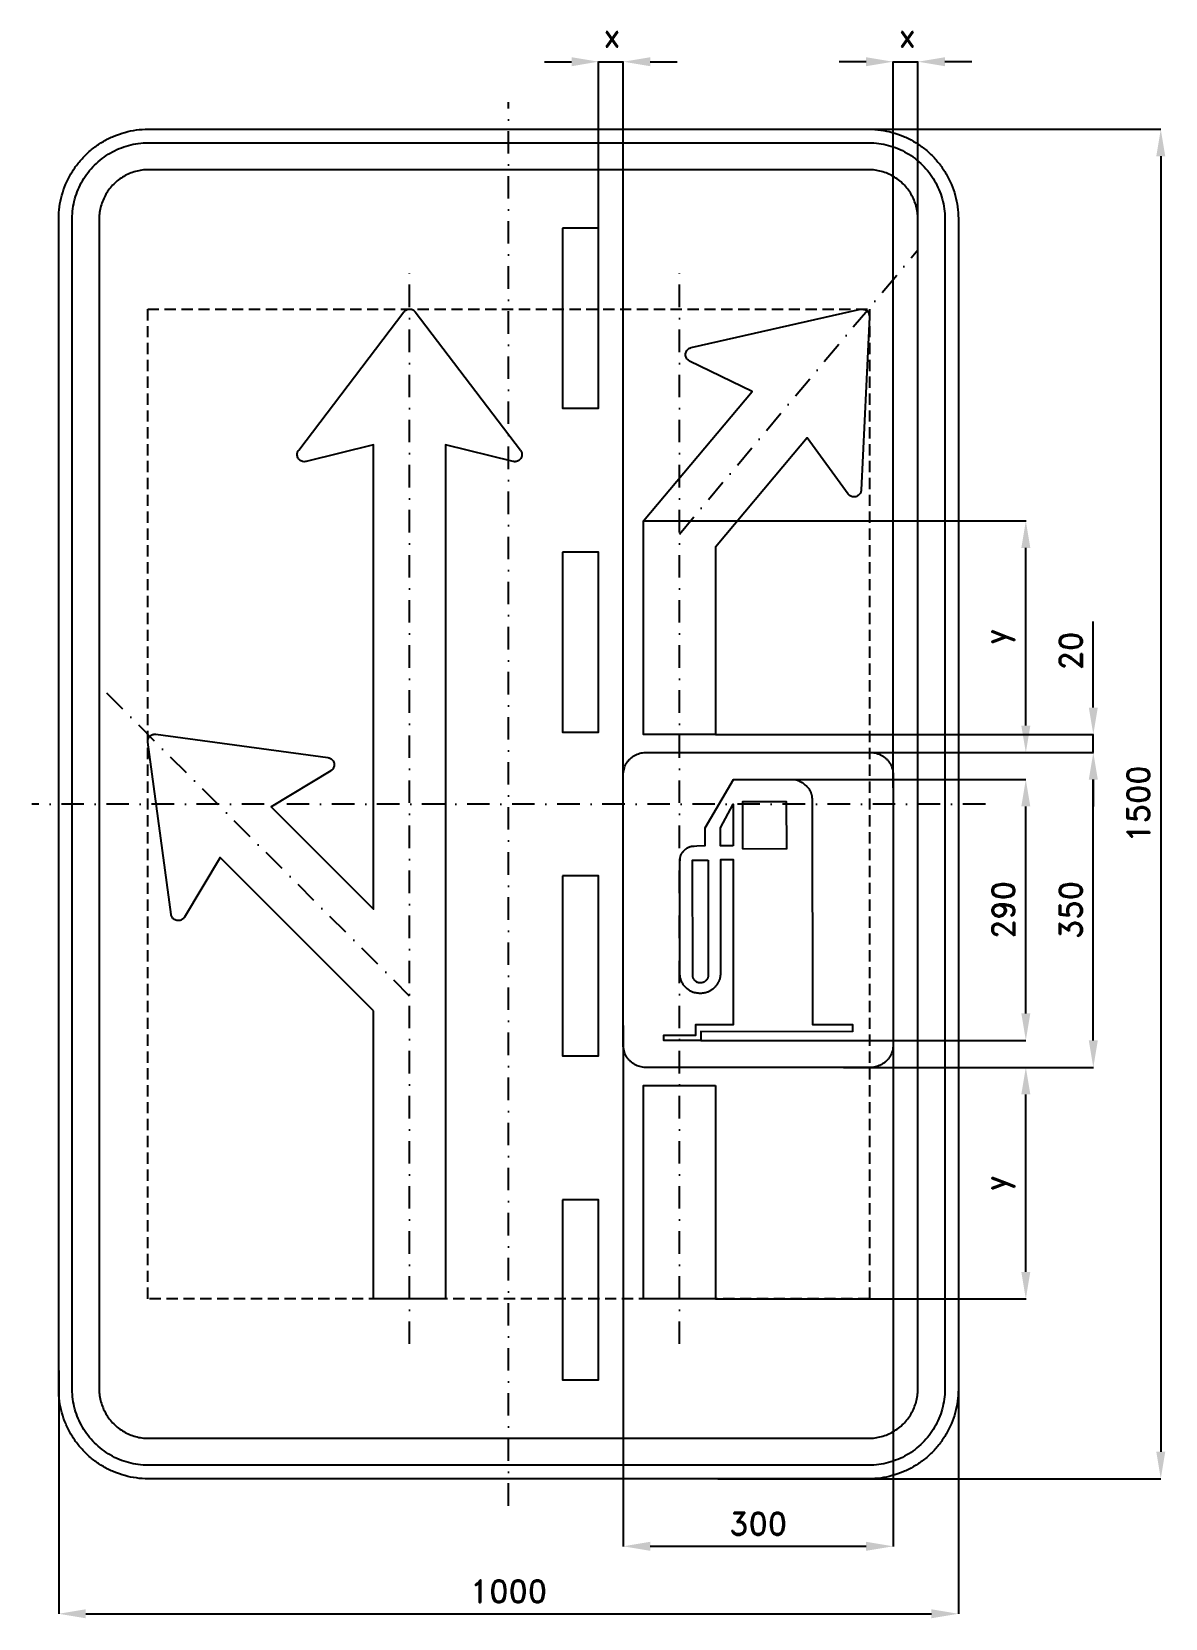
# Model space of a CAD drawing. Header units: millimetres. Extents: x -530 to 730, y -905 to 858.
import ezdxf

# ---------------------------------------------------------------- set-up
doc = ezdxf.new("R2010")
doc.units = ezdxf.units.MM
doc.header["$LTSCALE"] = 5
doc.linetypes.add('ČERCHOVANÁX2', pattern=[2, 1, -0.5, 0, -0.5])
doc.linetypes.add('ČÁRKOVANÁX2', pattern=[1.5, 1, -0.5])
doc.layers.add('Kóty', color=2, linetype='Continuous')
doc.layers.add('Značka', color=7, linetype='Continuous')
doc.styles.get("Standard").update_dxf_attribs({"font": 'romand.shx', "height": 25})
doc.dimstyles.get("Standard").update_dxf_attribs({"dimtxt": 25, "dimasz": 30, "dimexe": 0.18, "dimexo": 0.0625, "dimgap": 12.5, "dimtad": 1, "dimdec": 0, "dimzin": 0, "dimdsep": 46, "dimtxsty": 'Standard', "dimcen": 0.09, "dimadec": 0, "dimazin": 0, "dimtfac": 1, "dimtdec": 0, "dimtofl": 0, "dimtmove": 0, "dimatfit": 3, "dimfxl": 1, "dimtolj": 1, "dimtzin": 0, "dimarcsym": 0})

msp = doc.modelspace()

# ---------------------------------------------------------------- texts
at = {"layer": 'Kóty', "char_height": 25, "attachment_point": 5}
for insert in [(115.11957, 854.16667), (443.36494, 854.16667)]:
    msp.add_mtext('\\A1;x', dxfattribs=dict(at, insert=insert))

# ---------------------------------------------------------------- blocks, each defined once
blk = doc.blocks.new('*D1')
at = {"layer": 'Defpoints', "color": 0, "transparency": 16777216}
for p in [(295.1, 27.25), (575, 27.25), (213.74, -262.75)]:
    blk.add_point(p, dxfattribs=at)
at = {"layer": 'Kóty', "color": 0, "lineweight": -2, "transparency": 16777216}
for p, q in [((295.1625, 27.25), (575.18, 27.25)), ((575, -232.75), (575, -2.75)), ((213.8025, -262.75), (575.18, -262.75))]:
    blk.add_line(p, q, dxfattribs=at)
at = {"layer": 'Kóty', "color": 0, "transparency": 16777216}
for points in [[(570, -2.75), (580, -2.75), (575, 27.25)], [(570, -232.75), (580, -232.75), (575, -262.75)]]:
    blk.add_solid(points, dxfattribs=at)
at = {"layer": 'Kóty', "color": 0, "transparency": 16777216, "insert": (550, -117.75), "char_height": 25, "attachment_point": 5, "rotation": 90}
blk.add_mtext('\\A1;290', dxfattribs=at)
blk = doc.blocks.new('*D2')
at = {"layer": 'Defpoints', "color": 0, "transparency": 16777216}
for p in [(382.9, 57.2), (650, 57.2), (372.5, -292.8)]:
    blk.add_point(p, dxfattribs=at)
at = {"layer": 'Kóty', "color": 0, "lineweight": -2, "transparency": 16777216}
for p, q in [((382.9, 57.2), (650.2, 57.2)), ((650, -262.8), (650, 27.2)), ((372.5, -292.8), (650.2, -292.8))]:
    blk.add_line(p, q, dxfattribs=at)
at = {"layer": 'Kóty', "color": 0, "transparency": 16777216}
for points in [[(645, 27.2), (655, 27.2), (650, 57.2)], [(645, -262.8), (655, -262.8), (650, -292.8)]]:
    blk.add_solid(points, dxfattribs=at)
at = {"layer": 'Kóty', "color": 0, "transparency": 16777216, "insert": (625, -117.8), "char_height": 25, "attachment_point": 5, "rotation": 90}
blk.add_mtext('\\A1;350', dxfattribs=at)
blk = doc.blocks.new('*D3')
at = {"layer": 'Defpoints', "color": 0, "transparency": 16777216}
for p in [(320, 750), (232.4, -750), (725, -750)]:
    blk.add_point(p, dxfattribs=at)
at = {"layer": 'Kóty', "color": 0, "lineweight": -2, "transparency": 16777216}
for p, q in [((320, 750), (725.2, 750)), ((725, 720), (725, -720)), ((232.5, -750), (725.2, -750))]:
    blk.add_line(p, q, dxfattribs=at)
at = {"layer": 'Kóty', "color": 0, "transparency": 16777216}
for points in [[(720, 720), (730, 720), (725, 750)], [(720, -720), (730, -720), (725, -750)]]:
    blk.add_solid(points, dxfattribs=at)
at = {"layer": 'Kóty', "color": 0, "transparency": 16777216, "insert": (700, 0), "char_height": 25, "attachment_point": 5, "rotation": 90}
blk.add_mtext('\\A1;1500', dxfattribs=at)
blk = doc.blocks.new('*D4')
at = {"layer": 'Defpoints', "color": 0, "transparency": 16777216}
for p in [(230, 77.2), (650, 77.2), (389.8, 57.2)]:
    blk.add_point(p, dxfattribs=at)
at = {"layer": 'Kóty', "color": 0, "lineweight": -2, "transparency": 16777216}
for p, q in [((650, 107.2), (650, 202.7)), ((230.1, 77.2), (650.2, 77.2)), ((389.8, 57.2), (650.2, 57.2)), ((650, 27.2), (650, -2.8))]:
    blk.add_line(p, q, dxfattribs=at)
at = {"layer": 'Kóty', "color": 0, "transparency": 16777216}
for points in [[(645, 107.2), (655, 107.2), (650, 77.2)], [(645, 27.2), (655, 27.2), (650, 57.2)]]:
    blk.add_solid(points, dxfattribs=at)
at = {"layer": 'Kóty', "color": 0, "transparency": 16777216, "insert": (625, 170), "char_height": 25, "attachment_point": 5, "rotation": 90}
blk.add_mtext('\\A1;20', dxfattribs=at)
blk = doc.blocks.new('*D5')
at = {"layer": 'Defpoints', "color": 0, "transparency": 16777216}
for p in [(127.5, -246.1), (427.5, -246.1), (427.5, -825)]:
    blk.add_point(p, dxfattribs=at)
at = {"layer": 'Kóty', "color": 0, "lineweight": -2, "transparency": 16777216}
for p, q in [((127.5, -246.1), (127.5, -825.2)), ((427.5, -246.1), (427.5, -825.2)), ((157.5, -825), (397.5, -825))]:
    blk.add_line(p, q, dxfattribs=at)
at = {"layer": 'Kóty', "color": 0, "transparency": 16777216}
for points in [[(157.5, -820), (157.5, -830), (127.5, -825)], [(397.5, -820), (397.5, -830), (427.5, -825)]]:
    blk.add_solid(points, dxfattribs=at)
at = {"layer": 'Kóty', "color": 0, "transparency": 16777216, "insert": (277.5, -800), "char_height": 25, "attachment_point": 5}
blk.add_mtext('\\A1;300', dxfattribs=at)
blk = doc.blocks.new('*D6')
at = {"layer": 'Defpoints', "color": 0, "transparency": 16777216}
for p in [(-500, -629.6), (500, -629.6), (500, -900)]:
    blk.add_point(p, dxfattribs=at)
at = {"layer": 'Kóty', "color": 0, "lineweight": -2, "transparency": 16777216}
for p, q in [((-500, -629.7), (-500, -900.2)), ((500, -629.7), (500, -900.2)), ((-470, -900), (470, -900))]:
    blk.add_line(p, q, dxfattribs=at)
at = {"layer": 'Kóty', "color": 0, "transparency": 16777216}
for points in [[(-470, -895), (-470, -905), (-500, -900)], [(470, -895), (470, -905), (500, -900)]]:
    blk.add_solid(points, dxfattribs=at)
at = {"layer": 'Kóty', "color": 0, "transparency": 16777216, "insert": (0, -875), "char_height": 25, "attachment_point": 5}
blk.add_mtext('\\A1;1000', dxfattribs=at)
blk = doc.blocks.new('*D7')
at = {"layer": 'Defpoints', "color": 0, "transparency": 16777216}
for p in [(402.8, -292.7), (575, -292.7), (230, -550)]:
    blk.add_point(p, dxfattribs=at)
at = {"layer": 'Kóty', "color": 0, "lineweight": -2, "transparency": 16777216}
for p, q in [((402.9, -292.7), (575.2, -292.7)), ((575, -520), (575, -322.7)), ((230.1, -550), (575.2, -550))]:
    blk.add_line(p, q, dxfattribs=at)
at = {"layer": 'Kóty', "color": 0, "transparency": 16777216}
for points in [[(570, -322.7), (580, -322.7), (575, -292.7)], [(570, -520), (580, -520), (575, -550)]]:
    blk.add_solid(points, dxfattribs=at)
at = {"layer": 'Kóty', "color": 0, "transparency": 16777216, "insert": (545.8, -421.4), "char_height": 25, "attachment_point": 5, "rotation": 90}
blk.add_mtext('\\A1;y', dxfattribs=at)
blk = doc.blocks.new('*D8')
at = {"layer": 'Defpoints', "color": 0, "transparency": 16777216}
for p in [(150, 314.6), (575, 314.6), (389.8, 57.2)]:
    blk.add_point(p, dxfattribs=at)
at = {"layer": 'Kóty', "color": 0, "lineweight": -2, "transparency": 16777216}
for p, q in [((150.1, 314.6), (575.2, 314.6)), ((575, 87.2), (575, 284.6)), ((389.9, 57.2), (575.2, 57.2))]:
    blk.add_line(p, q, dxfattribs=at)
at = {"layer": 'Kóty', "color": 0, "transparency": 16777216}
for points in [[(570, 284.6), (580, 284.6), (575, 314.6)], [(570, 87.2), (580, 87.2), (575, 57.2)]]:
    blk.add_solid(points, dxfattribs=at)
at = {"layer": 'Kóty', "color": 0, "transparency": 16777216, "insert": (545.8, 185.9), "char_height": 25, "attachment_point": 5, "rotation": 90}
blk.add_mtext('\\A1;y', dxfattribs=at)

# ---------------------------------------------------------------- dimensions: what is measured, and where the dimension line sits
at = {"layer": 'Kóty'}
for base, p1, p2, picture, middle in [((725, -750), (319.98712, 750), (232.40009, -750), '*D3', (700, 0)), ((650, 77.25), (389.78268, 57.25), (229.999, 77.25), '*D4', (625, 169.9881)), ((650, 57.25), (372.47291, -292.75), (382.86004, 57.25), '*D2', (625, -117.75)), ((575, 27.25), (213.74, -262.75), (295.1, 27.25), '*D1', (550, -117.75))]:
    dim = msp.add_linear_dim(base=base, p1=p1, p2=p2, angle=90, dimstyle='Standard', dxfattribs=at)
    dim.commit()
    dim.dimension.update_dxf_attribs({"geometry": picture, "text_midpoint": middle})
for base, p1, p2, picture, middle in [((575, 314.56), (389.84518, 57.25), (149.999, 314.56), '*D8', (545.83333, 185.905)), ((575, -292.74953), (229.999, -550), (402.84824, -292.74953), '*D7', (545.83333, -421.37476))]:
    dim = msp.add_linear_dim(base=base, p1=p1, p2=p2, angle=90, text='y', dimstyle='Standard', dxfattribs=at)
    dim.commit()
    dim.dimension.update_dxf_attribs({"geometry": picture, "text_midpoint": middle})
for base, p1, p2, picture, middle in [((427.5, -825), (127.5, -246.06777), (427.5, -246.06777), '*D5', (277.5, -800)), ((500, -900), (-500, -629.5965), (500, -629.5965), '*D6', (0, -875))]:
    dim = msp.add_linear_dim(base=base, p1=p1, p2=p2, dimstyle='Standard', dxfattribs=at)
    dim.commit()
    dim.dimension.update_dxf_attribs({"geometry": picture, "text_midpoint": middle})

# ---------------------------------------------------------------- linework, layer by layer
at = {"layer": 'Kóty'}
for p, q in [((39.999, 825), (69.999, 825)), ((99.999, 640), (99.999, 825.18)), ((127.5, -72.08316), (127.5, 825.18)), ((157.5, 825), (187.5, 825)), ((397.5, 825), (367.5, 825)), ((427.5, 18.05254), (427.5, 825.18)), ((455, 14.35554), (455, 825.18)), ((515, 825), (485, 825))]:
    msp.add_line(p, q, dxfattribs=at)
for points in [[(99.999, 825), (127.5, 825)], [(427.5, 825), (455, 825)], [(650, 57.25), (650, 77.25)]]:
    msp.add_lwpolyline(points, dxfattribs=at)
for points in [[(69.999, 830), (69.999, 820), (99.999, 825)], [(157.5, 830), (157.5, 820), (127.5, 825)], [(397.5, 830), (397.5, 820), (427.5, 825)], [(485, 830), (485, 820), (455, 825)]]:
    msp.add_solid(points, dxfattribs=at)
at = {"layer": 'Značka', "color": 6, "linetype": 'ČERCHOVANÁX2', "ltscale": 5}
for points in [[(0, -780), (0, 780)], [(-110.001, -600), (-110.001, 600)], [(189.999, 299.99941), (455, 615.8153)], [(189.999, -600), (189.999, 600)], [(-110.001, -213.4315), (-455, 131.5675)], [(530, 0), (-530, 0)]]:
    msp.add_lwpolyline(points, dxfattribs=at)
at = {"layer": 'Značka', "color": 5}
for points in [[(-400, -750), (-400.393, -749.99883), (-400.785, -749.99692, -0.0321801), (-413.6978, -749.09245, -0.0354432), (-426.3873, -746.45574, -0.0362667), (-438.6591, -742.3068, -0.0344205), (-450.2266, -736.4713, -0.0337216), (-461.0042, -729.2849, -0.0340847), (-470.7107, -720.7107, -0.0342086), (-479.2931, -711.0064, -0.0342292), (-486.4713, -700.2266, -0.0340441), (-492.2651, -688.6512, -0.0334121), (-496.45574, -676.3873, -0.0341269), (-499.13547, -663.6918, -0.0367447), (-499.99692, -650.785), (-499.99892, -650.393), (-500, -650), (-500, 650), (-499.99883, 650.39), (-499.99692, 650.79, -0.0321796), (-499.09245, 663.7, -0.0354411), (-496.45574, 676.39, -0.0362697), (-492.3068, 688.66, -0.0344172), (-486.4713, 700.23, -0.033719), (-479.2849, 711, -0.0340776), (-470.7107, 720.71, -0.0342077), (-461.0064, 729.29, -0.0342268), (-450.2266, 736.47, -0.0340514), (-438.6512, 742.27, -0.0334162), (-426.3873, 746.46, -0.0341286), (-413.6918, 749.14, -0.0367456), (-400.785, 750), (-400.393, 750), (-400, 750), (400, 750), (400.393, 750), (400.785, 750, -0.0321794), (413.698, 749.09, -0.0354509), (426.387, 746.46, -0.0362816), (438.659, 742.31, -0.0344246), (450.227, 736.47, -0.0337312), (461.004, 729.28, -0.034081), (470.711, 720.71, -0.0342138), (479.293, 711.01, -0.0342285), (486.471, 700.23, -0.0340344), (492.265, 688.65, -0.0334114), (496.46, 676.39, -0.0341223), (499.14, 663.69, -0.0367412), (500, 650.79), (500, 650.39), (500, 650), (500, -650), (500, -650.393), (500, -650.785, -0.0321792), (499.09, -663.6978, -0.0354418), (496.46, -676.3873, -0.0362638), (492.307, -688.6591, -0.0344153), (486.471, -700.2266, -0.0337192), (479.285, -711.0042, -0.034086), (470.711, -720.7107, -0.0342054), (461.006, -729.2931, -0.0342295), (450.227, -736.4713, -0.0340459), (438.651, -742.2651, -0.0334135), (426.387, -746.45574, -0.034127), (413.692, -749.13547, -0.036745), (400.785, -749.99692), (400.393, -749.99892), (400, -750), (-400, -750)], [(-400, -735), (-400.334, -734.999), (-400.668, -734.9974, -0.0321799), (-411.6431, -734.2286, -0.0354431), (-422.4292, -731.9874, -0.036267), (-432.8602, -728.4608, -0.0344205), (-442.6926, -723.5006, -0.0337214), (-451.8536, -717.3922, -0.0340847), (-460.1041, -710.1041, -0.0342085), (-467.3991, -701.8554, -0.0342292), (-473.5006, -692.6926, -0.0340447), (-478.4254, -682.8535, -0.0334123), (-481.9874, -672.4292, -0.0341271), (-484.2652, -661.638, -0.0367448), (-484.9974, -650.668), (-484.9991, -650.334), (-485, -650), (-485, 650), (-484.999, 650.33), (-484.9974, 650.67, -0.0321808), (-484.2286, 661.64, -0.0354437), (-481.9874, 672.43, -0.0362674), (-478.4608, 682.86, -0.034419), (-473.5006, 692.69, -0.0337112), (-467.3922, 701.85, -0.0340785), (-460.1041, 710.1, -0.034195), (-451.8554, 717.4, -0.0342194), (-442.6926, 723.5, -0.0340514), (-432.8535, 728.43, -0.0334085), (-422.4292, 731.99, -0.0341207), (-411.638, 734.27, -0.0367451), (-400.668, 735), (-400.334, 735), (-400, 735), (400, 735), (400.334, 735), (400.668, 735, -0.0321738), (411.643, 734.23, -0.0354396), (422.429, 731.99, -0.0362613), (432.86, 728.46, -0.0344296), (442.693, 723.5, -0.0337309), (451.854, 717.39, -0.0340802), (460.104, 710.1, -0.0342125), (467.399, 701.86, -0.03423), (473.501, 692.69, -0.0340367), (478.425, 682.85, -0.0334178), (481.987, 672.43, -0.0341274), (484.265, 661.64, -0.0367509), (484.997, 650.67), (484.999, 650.33), (485, 650), (485, -650), (484.999, -650.334), (484.997, -650.668, -0.0321847), (484.229, -661.6431, -0.0354498), (481.987, -672.4292, -0.0362714), (478.461, -682.8602, -0.0344187), (473.501, -692.6926, -0.0337149), (467.392, -701.8536, -0.0340831), (460.104, -710.1041, -0.0342094), (451.855, -717.3991, -0.0342308), (442.693, -723.5006, -0.0340424), (432.854, -728.4254, -0.0334111), (422.429, -731.9874, -0.0341271), (411.638, -734.2652, -0.0367448), (400.668, -734.9974), (400.334, -734.9991), (400, -735), (-400, -735)], [(-400, -705), (400, -705), (400.216, -704.9994), (400.432, -704.9983, 0.0321799), (407.534, -704.5008, 0.0354424), (414.513, -703.0507, 0.0362647), (421.263, -700.7687, 0.0344223), (427.625, -697.5592, 0.033717), (433.552, -693.6067, 0.034088), (438.891, -688.8909, 0.0342122), (443.611, -683.5535, 0.0342287), (447.559, -677.6246, 0.0340415), (450.746, -671.2582, 0.0334124), (453.051, -664.513, 0.0341249), (454.525, -657.5305, 0.0367432), (454.998, -650.432), (454.999, -650.216), (455, -650), (455, 650), (454.999, 650.22), (454.998, 650.43, 0.0321867), (454.501, 657.53, 0.0354421), (453.051, 664.51, 0.0362779), (450.769, 671.26, 0.0344207), (447.559, 677.62, 0.0337176), (443.607, 683.55, 0.0340785), (438.891, 688.89, 0.0341988), (433.554, 693.61, 0.0342361), (427.625, 697.56, 0.0340303), (421.258, 700.75, 0.033395), (414.513, 703.05, 0.0341092), (407.53, 704.52, 0.0367438), (400.432, 705), (400.216, 705), (400, 705), (-400, 705), (-400.216, 705), (-400.432, 705, 0.0321706), (-407.5338, 704.5, 0.0354292), (-414.513, 703.05, 0.036266), (-421.2625, 700.77, 0.0344312), (-427.6246, 697.56, 0.0337345), (-433.5523, 693.61, 0.034079), (-438.8909, 688.89, 0.0342245), (-443.6112, 683.55, 0.0342352), (-447.5592, 677.62, 0.0340405), (-450.7458, 671.26, 0.0334087), (-453.0507, 664.51, 0.034125), (-454.5245, 657.53, 0.0367448), (-454.9983, 650.43), (-454.9994, 650.22), (-455, 650), (-455, -650), (-454.9994, -650.216), (-454.9983, -650.432, 0.0321797), (-454.5008, -657.5338, 0.0354429), (-453.0507, -664.513, 0.0362669), (-450.7687, -671.2625, 0.0344214), (-447.5592, -677.6246, 0.0337215), (-443.6067, -683.5523, 0.0340845), (-438.8909, -688.8909, 0.0342083), (-433.5535, -693.6112, 0.0342301), (-427.6246, -697.5592, 0.0340439), (-421.2582, -700.7458, 0.0334124), (-414.513, -703.0507, 0.0341275), (-407.5305, -704.5245, 0.0367453), (-400.432, -704.9983), (-400.216, -704.9994), (-400, -705)], [(-150.001, -230), (-303.406, -76.595), (-320.376, -59.625), (-360.269, -125.748), (-360.485, -126.078), (-360.709, -126.402, -0.0524827), (-361.761, -127.569, -0.0526814), (-363.039, -128.497, -0.0655281), (-364.836, -129.298, -0.0654127), (-366.78, -129.608, -0.0652857), (-368.743, -129.462, -0.0651527), (-370.602, -128.818, -0.0648621), (-372.258, -127.759, -0.0636732), (-373.595, -126.313, -0.0527042), (-374.408, -124.956, -0.0574598), (-374.902, -123.466), (-374.98, -123.079), (-375.046, -122.691), (-400.988, 68.553), (-401.025, 68.919), (-401.053, 69.286, -0.0490687), (-400.99, 70.752, -0.0491238), (-400.641, 72.185, -0.0611256), (-399.869, 73.853, -0.0613594), (-398.717, 75.285, -0.0610216), (-397.285, 76.433, -0.0594514), (-395.617, 77.208, -0.0491713), (-394.184, 77.564, -0.0536551), (-392.718, 77.621), (-392.351, 77.593), (-391.985, 77.555), (-200.742, 51.614), (-200.353, 51.547), (-199.967, 51.47, -0.0525266), (-198.478, 50.967, -0.0526807), (-197.119, 50.162, -0.0654728), (-195.671, 48.83, -0.0654514), (-194.615, 47.169, -0.0652964), (-193.97, 45.309, -0.0651842), (-193.824, 43.347, -0.0648678), (-194.139, 41.407, -0.0636586), (-194.936, 39.607, -0.0526761), (-195.859, 38.321, -0.0574592), (-197.031, 37.276), (-197.354, 37.051), (-197.684, 36.836), (-263.808, -3.056), (-246.837, -20.027), (-150.001, -116.863), (-150.001, 375.21), (-150.001, 399.21), (-224.966, 380.66), (-225.352, 380.58), (-225.739, 380.51), (-227.308, 380.43), (-228.868, 380.68, -0.0654746), (-230.705, 381.38, -0.0654176), (-232.299, 382.54, -0.0653602), (-233.584, 384.03, -0.0652249), (-234.443, 385.8, -0.0648331), (-234.865, 387.72, -0.0636455), (-234.788, 389.68, -0.0526858), (-234.403, 391.22, -0.0574868), (-233.699, 392.62), (-233.481, 392.95), (-233.253, 393.27), (-116.367, 546.85), (-116.135, 547.13), (-115.895, 547.41, -0.0490058), (-114.814, 548.4), (-113.554, 549.17, -0.0611155), (-111.828, 549.8, -0.0614091), (-110.001, 550, -0.0610269), (-108.176, 549.8, -0.0594621), (-106.449, 549.17), (-105.184, 548.41, -0.0535973), (-104.107, 547.41), (-103.867, 547.13), (-103.635, 546.85), (13.251, 393.27), (13.478, 392.95), (13.697, 392.62, -0.0524986), (14.394, 391.21, -0.0526749), (14.786, 389.68, -0.0655013), (14.868, 387.72, -0.0654639), (14.44, 385.8, -0.0653341), (13.581, 384.03, -0.0652049), (12.297, 382.54, -0.0648692), (10.703, 381.39, -0.0637027), (8.866, 380.68, -0.0526887), (7.304, 380.42, -0.0574497), (5.737, 380.51), (5.349, 380.58), (4.964, 380.66), (-70.001, 399.21), (-70.001, 375.21), (-70.001, -550), (-150.001, -550), (-150.001, -230)], [(229.999, 77.25), (149.999, 77.25), (149.999, 314.56), (255.208, 439.94), (270.635, 458.33), (201.287, 492.31), (200.939, 492.49), (200.597, 492.69, -0.0525454), (199.342, 493.63, -0.0525995), (198.307, 494.83, -0.0654515), (197.352, 496.55, -0.0654417), (196.874, 498.46, -0.0653589), (196.848, 500.42, -0.0652043), (197.328, 502.33, -0.0648347), (198.238, 504.07, -0.0636366), (199.562, 505.53, -0.0526615), (200.844, 506.46, -0.0574176), (202.285, 507.08), (202.663, 507.19), (203.044, 507.29), (391.299, 549.8), (391.661, 549.87), (392.024, 549.93, -0.0490333), (393.49, 550, -0.0490739), (394.947, 549.77, -0.0610663), (396.677, 549.15, -0.0613571), (398.203, 548.13, -0.0610901), (399.472, 546.8, -0.0595004), (400.39, 545.21, -0.0491243), (400.869, 543.81, -0.0537356), (401.053, 542.36, -0.0107813), (401.058, 541.99), (401.052, 541.62), (391.877, 348.84, -0.0034214), (391.844, 348.45, -0.0101073), (391.801, 348.06, -0.0525546), (391.43, 346.53, -0.0526548), (390.747, 345.11, -0.0654761), (389.546, 343.55, -0.0655282), (387.983, 342.35, -0.0653121), (386.187, 341.55, -0.0651986), (384.245, 341.23, -0.0649005), (382.285, 341.38, -0.0636303), (380.422, 342.01, -0.0525871), (379.061, 342.82, -0.0573881), (377.918, 343.9), (377.666, 344.2), (377.423, 344.51), (331.919, 406.9), (316.492, 388.52), (229.999, 285.44), (229.999, 77.25)], [(152.499, -292.75), (152.401, -292.75), (152.303, -292.749, -0.0321788), (149.075, -292.523, -0.035455), (145.903, -291.864, -0.0362907), (142.835, -290.827, -0.0344243), (139.943, -289.368, -0.0337339), (137.248, -287.571, -0.0340653), (134.822, -285.428, -0.034207), (132.676, -283.002, -0.0342246), (130.882, -280.307, -0.0340384), (129.433, -277.413, -0.0334069), (128.385, -274.347, -0.0340993), (127.716, -271.173, -0.0367365), (127.5, -267.946), (127.5, -267.848), (127.499, -267.75), (127.499, 32.25), (127.5, 32.348), (127.5, 32.446, -0.0321788), (127.726, 35.674, -0.0354552), (128.385, 38.847, -0.0362659), (129.423, 41.915, -0.0344333), (130.882, 44.807, -0.0337419), (132.678, 47.501, -0.0340903), (134.822, 49.928, -0.0341924), (137.248, 52.073, -0.0342246), (139.943, 53.868, -0.0340174), (142.837, 55.316, -0.033413), (145.903, 56.364, -0.0341361), (149.076, 57.034, -0.0367362), (152.303, 57.249), (152.401, 57.25), (152.499, 57.25), (402.499, 57.25), (402.598, 57.25), (402.696, 57.249, -0.0321976), (405.924, 57.023, -0.0354321), (409.096, 56.364, -0.0362429), (412.164, 55.327, -0.0343996), (415.056, 53.868, -0.0337259), (417.75, 52.071, -0.0340903), (420.177, 49.928, -0.0342207), (422.323, 47.502, -0.0342246), (424.117, 44.807, -0.034068), (425.566, 41.913, -0.033413), (426.613, 38.847, -0.0341406), (427.283, 35.673, -0.0367531), (427.499, 32.446), (427.499, 32.348), (427.499, 32.25), (427.499, -267.75), (427.499, -267.848), (427.499, -267.946, -0.0321788), (427.273, -271.174, -0.0354305), (426.613, -274.347, -0.0362489), (425.576, -277.415, -0.0344036), (424.117, -280.307, -0.0337204), (422.321, -283.001, -0.0340718), (420.177, -285.428, -0.0342138), (417.751, -287.573, -0.0342246), (415.056, -289.368, -0.0340515), (412.162, -290.816, -0.0334098), (409.096, -291.864, -0.0341269), (405.922, -292.534, -0.0367462), (402.696, -292.749), (402.598, -292.75), (402.499, -292.75), (152.499, -292.75)], [(382.499, -253.092), (213.735, -252.839), (213.735, -262.75), (172.499, -262.75), (172.499, -256.904), (208.135, -256.904), (208.135, -245.214), (250.135, -245.214), (250.135, -62.217), (235.625, -62.217), (235.625, -187.264), (235.625, -188.536), (235.615, -188.603), (235.604, -188.671), (235.537, -189.131), (235.479, -189.593), (235.435, -190.007), (235.395, -190.422), (235.357, -190.82), (235.317, -191.218), (235.283, -191.528), (235.243, -191.837), (235.184, -192.22), (235.116, -192.601), (234.994, -193.263), (234.848, -193.919), (234.692, -194.491), (234.507, -195.055), (234.297, -195.629), (234.068, -196.196), (233.871, -196.651), (233.659, -197.099), (233.375, -197.649), (233.081, -198.194), (232.7, -198.908), (232.303, -199.613), (231.956, -200.178), (231.587, -200.729), (231.209, -201.264), (230.813, -201.786), (230.488, -202.191), (230.148, -202.585), (229.709, -203.061), (229.262, -203.531), (228.68, -204.155), (228.082, -204.764), (227.551, -205.251), (226.994, -205.71), (226.424, -206.15), (225.837, -206.569), (225.364, -206.885), (224.879, -207.182), (224.273, -207.52), (223.662, -207.851), (222.915, -208.274, -0.0140986), (222.159, -208.679, -0.0162056), (221.522, -208.974, -0.0116436), (220.869, -209.234, -0.00939526), (220.225, -209.463, -0.0103047), (219.572, -209.667, -0.00945664), (219.062, -209.807, -0.011421), (218.546, -209.926, -0.0108268), (217.925, -210.041, -0.00245675), (217.299, -210.139, -0.00183742), (216.311, -210.291, -0.0112478), (215.319, -210.417, -0.0121579), (214.515, -210.484, -0.0104361), (213.707, -210.515, -0.00927045), (212.904, -210.517, -0.00896876), (212.101, -210.49, -0.00827081), (211.452, -210.448, -0.010313), (210.805, -210.383, -0.00892437), (209.979, -210.266), (209.153, -210.139), (208.126, -209.995, -0.0152929), (207.104, -209.824, -0.0181938), (206.233, -209.62, -0.0134664), (205.374, -209.361, -0.0118485), (204.512, -209.058, -0.0126126), (203.665, -208.713), (202.993, -208.405), (202.335, -208.066, -0.0147067), (201.532, -207.597), (200.753, -207.089), (199.938, -206.515), (199.148, -205.907), (198.502, -205.367), (197.876, -204.803), (197.262, -204.213), (196.667, -203.602), (196.202, -203.097), (195.744, -202.584), (195.177, -201.926, -0.0173651), (194.643, -201.243, -0.0191248), (194.099, -200.433), (193.596, -199.593), (193.198, -198.903), (192.818, -198.203), (192.474, -197.501), (192.157, -196.784), (191.925, -196.21), (191.727, -195.624), (191.531, -194.875), (191.334, -194.126), (191.114, -193.449), (190.907, -192.768, -0.0253693), (190.784, -192.162), (190.706, -191.547), (190.648, -190.917), (190.607, -190.287), (190.587, -189.78), (190.576, -189.272), (190.571, -188.649), (190.57, -188.027), (190.57, -187.407), (190.57, -186.786), (190.57, -186.295), (190.57, -185.805), (190.57, -185.331), (190.57, -184.857), (190.57, -184.486), (190.57, -184.114), (190.57, -183.724), (190.57, -183.335), (190.57, -183.266), (190.57, -183.198), (190.57, -69.079), (190.57, -65.267), (190.57, -65.187), (190.57, -65.107), (190.572, -64.548), (190.575, -63.989), (190.582, -63.464), (190.593, -62.939), (190.611, -62.428, -0.00478307), (190.637, -61.918), (190.665, -61.522, -0.00665745), (190.701, -61.127, -0.00734824), (190.758, -60.654), (190.825, -60.183, -0.005749), (190.931, -59.525, -0.00942756), (191.056, -58.87, -0.00943932), (191.184, -58.309, -0.00904475), (191.332, -57.752, -0.0102203), (191.5, -57.199, -0.0129764), (191.693, -56.655, -0.0113374), (191.865, -56.232, -0.0111348), (192.055, -55.816, -0.0164053), (192.313, -55.32, -0.0231322), (192.608, -54.846, -0.0152572), (192.878, -54.475, -0.00218088), (193.161, -54.114, 0.00160451), (193.399, -53.809, -0.00300456), (193.637, -53.504, -0.00516021), (193.886, -53.197, -0.00426937), (194.14, -52.894, -0.00411661), (194.353, -52.648, -0.00597863), (194.57, -52.407, -0.00531951), (194.86, -52.1, 0.00153011), (195.152, -51.795, 0.00141464), (195.736, -51.172, -0.0154318), (196.336, -50.566, -0.0178295), (196.875, -50.085, -0.0135849), (197.443, -49.639, -0.0121448), (198.034, -49.216, -0.0135223), (198.645, -48.825, -0.0126762), (199.148, -48.535, -0.0157798), (199.665, -48.275, -0.0153483), (200.331, -47.99, -0.00299772), (201.007, -47.728, -0.00287661), (201.645, -47.485, -0.0149791), (202.29, -47.265, -0.0150203), (202.822, -47.117, -0.0112129), (203.36, -46.997, -0.00971154), (203.893, -46.899, -0.0109135), (204.428, -46.823, -0.0082809), (204.856, -46.778, -0.00684922), (205.284, -46.745, -0.00725671), (205.739, -46.722, -0.00886096), (206.193, -46.713), (206.273, -46.713), (206.352, -46.713), (209.153, -46.458), (218.57, -46.204), (218.57, -26.635), (249.879, 27.25), (318.607, 27.25), (318.665, 27.227), (318.722, 27.204), (319.121, 27.056), (319.523, 26.92), (319.904, 26.799), (320.286, 26.683), (320.669, 26.568), (321.051, 26.451), (321.357, 26.355), (321.661, 26.256), (322.047, 26.124, -0.0140851), (322.426, 25.977, -0.0179767), (322.997, 25.711), (323.558, 25.425), (324.042, 25.187), (324.525, 24.95), (325.001, 24.704), (325.471, 24.447), (325.833, 24.239), (326.187, 24.019), (326.601, 23.733), (327.008, 23.437), (327.52, 23.073), (328.028, 22.704), (328.415, 22.404), (328.793, 22.095), (329.156, 21.791), (329.515, 21.484), (329.799, 21.238), (330.086, 20.996), (330.459, 20.695), (330.825, 20.386, -0.0198608), (331.29, 19.938), (331.734, 19.467), (332.1, 19.079), (332.461, 18.687), (332.805, 18.29), (333.135, 17.88), (333.386, 17.549), (333.62, 17.207), (333.884, 16.768), (334.135, 16.32), (334.574, 15.57), (335.004, 14.816), (335.338, 14.17), (335.644, 13.51), (335.933, 12.844), (336.198, 12.17), (336.391, 11.629), (336.569, 11.083), (336.773, 10.402, -0.0203738), (336.933, 9.712, -0.016191), (337.035, 9.073), (337.114, 8.429), (337.183, 7.896), (337.249, 7.364), (337.307, 6.83), (337.355, 6.295), (337.389, 5.868), (337.415, 5.441), (337.435, 4.987), (337.443, 4.533), (337.444, 4.453), (337.444, 4.373), (337.698, -245.214), (382.499, -245.214), (382.499, -252.839), (382.499, -253.092)], [(221.881, -62.471), (221.881, -189.043), (221.881, -191.332), (221.87, -191.376), (221.858, -191.421), (221.791, -191.722), (221.731, -192.024), (221.68, -192.285), (221.626, -192.546), (221.571, -192.793), (221.504, -193.038), (221.441, -193.227), (221.366, -193.413), (221.272, -193.613), (221.161, -193.804), (221.139, -193.839), (221.116, -193.874), (221.105, -193.908), (221.093, -193.942), (221.068, -194.01), (221.041, -194.078), (220.968, -194.249), (220.888, -194.417), (220.768, -194.642), (220.633, -194.858), (220.482, -195.069), (220.316, -195.269), (220.171, -195.425), (220.016, -195.572), (219.842, -195.722), (219.657, -195.86), (219.624, -195.883), (219.59, -195.906), (219.556, -195.952), (219.52, -195.997), (219.449, -196.087), (219.376, -196.175), (219.192, -196.389), (218.999, -196.595), (218.734, -196.855), (218.455, -197.1), (218.171, -197.329), (217.876, -197.545), (217.64, -197.705), (217.399, -197.858), (217.099, -198.035), (216.789, -198.194, -0.0406895), (216.054, -198.465, -0.0183569), (215.287, -198.648, -0.0100548), (214.644, -198.773, -0.0172433), (213.997, -198.862, -0.0200249), (213.35, -198.906, -0.0188583), (212.699, -198.9, -0.0166264), (212.185, -198.863, -0.0205769), (211.675, -198.788, -0.023245), (211.046, -198.64, -0.0123064), (210.426, -198.447, -0.0142729), (209.815, -198.228, -0.0294332), (209.226, -197.958, -0.0270678), (208.773, -197.689), (208.347, -197.377), (207.943, -197.035), (207.564, -196.667), (207.273, -196.352), (206.997, -196.024), (206.666, -195.59), (206.352, -195.143), (206.17, -194.87), (205.99, -194.595), (205.845, -194.367), (205.703, -194.137), (205.57, -193.91), (205.443, -193.68), (205.35, -193.498), (205.262, -193.314), (205.165, -193.088), (205.081, -192.857), (204.998, -192.566), (204.937, -192.27), (204.899, -192.009), (204.871, -191.746), (204.851, -191.479), (204.837, -191.212), (204.831, -191.005), (204.828, -190.798), (204.827, -190.591), (204.826, -190.384), (204.826, -190.35), (204.826, -190.315), (204.826, -188.281), (204.571, -62.471), (221.881, -62.471)]]:
    msp.add_lwpolyline(points, format="xyb", dxfattribs=at)
for points in [[(59.999, 640), (59.999, 440), (99.999, 440), (99.999, 640), (59.999, 640)], [(59.999, 280), (59.999, 80), (99.999, 80), (99.999, 280), (59.999, 280)], [(308.935, -50.017), (260.571, -49.762), (260.316, 2.848), (262.104, 2.848), (263.892, 2.848), (271.624, 2.848), (279.355, 2.848), (281.707, 2.848), (284.058, 2.848), (285.273, 2.848), (286.487, 2.848), (289.119, 2.848), (291.75, 2.848), (298.449, 2.848), (305.148, 2.848), (306.914, 2.848), (308.679, 2.848), (308.935, -50.017)], [(249.625, -46.458), (235.625, -46.458), (235.625, -26.635), (249.625, -0.201), (249.625, -46.458)], [(59.999, -80), (59.999, -280), (99.999, -280), (99.999, -80), (59.999, -80)], [(229.999, -312.75), (229.999, -550), (149.999, -550), (149.999, -312.75), (229.999, -312.75)], [(59.999, -440), (59.999, -640), (99.999, -640), (99.999, -440), (59.999, -440)]]:
    msp.add_lwpolyline(points, dxfattribs=at)
at = {"layer": 'Značka', "color": 6, "linetype": 'ČÁRKOVANÁX2', "ltscale": 2.5}
msp.add_lwpolyline([(-401.053, -550), (-401.053, 550), (401.053, 550), (401.053, -550), (-401.053, -550)], dxfattribs=at)

msp.set_redraw_order([(e.dxf.handle, doc.entitydb.next_handle()) for e in msp.query("TEXT MTEXT ATTDEF DIMENSION ARC_DIMENSION")])  # texts and dimensions are drawn at this point

doc.saveas('drawing.dxf')
